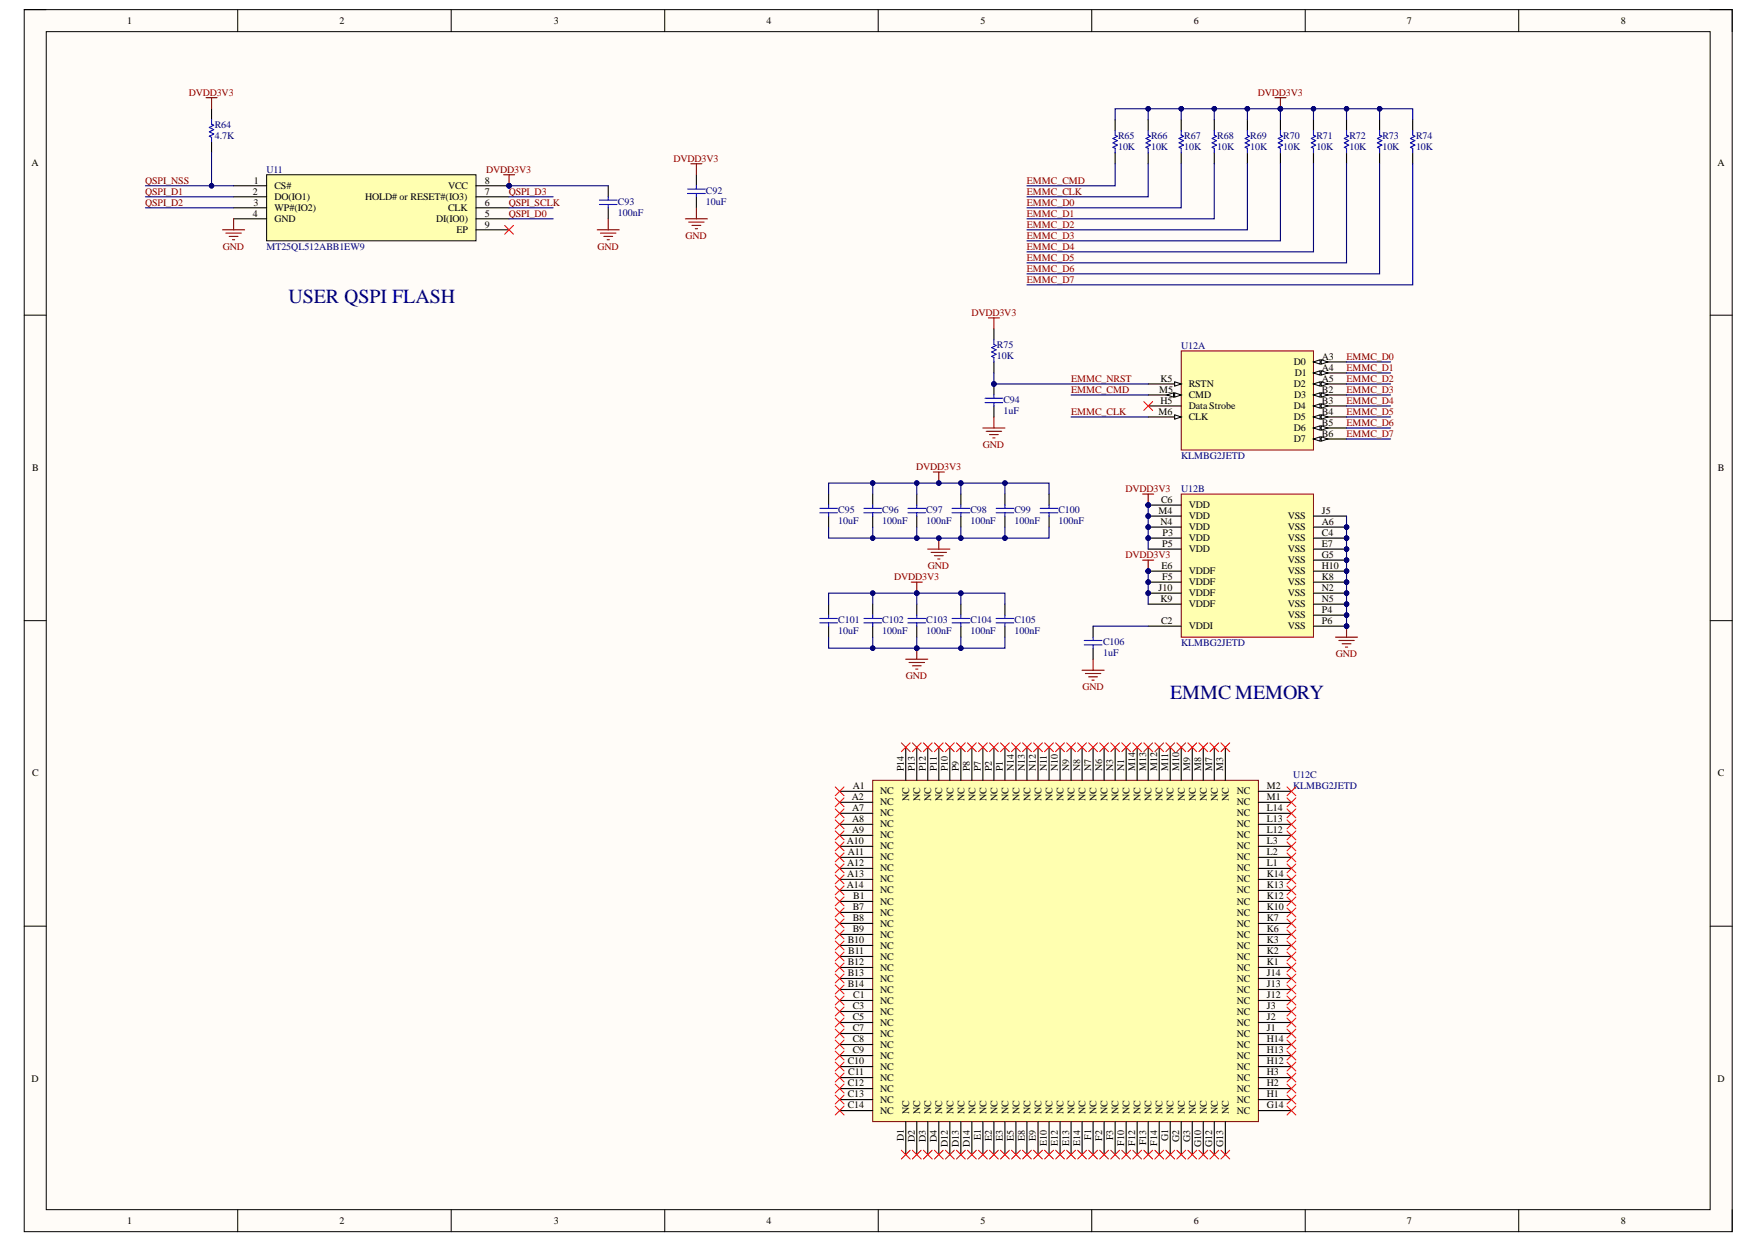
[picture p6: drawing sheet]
<svg xmlns="http://www.w3.org/2000/svg" width="297mm" height="210mm" viewBox="0 0 297 210" stroke-linecap="round" stroke-linejoin="round" font-family="sans-serif">
<defs><g id="words">
<g font-size="3.4" fill="#000080">
<text x="48.7" y="51.1">USER QSPI FLASH</text>
<text x="197.6" y="118">EMMC MEMORY</text>
</g>
<g font-size="1.7">
<text x="21.5" y="4.1">1</text>
<text x="57.3" y="4.1">2</text>
<text x="93.5" y="4.1">3</text>
<text x="129.5" y="4.1">4</text>
<text x="165.6" y="4.1">5</text>
<text x="201.6" y="4.1">6</text>
<text x="237.6" y="4.1">7</text>
<text x="273.7" y="4.1">8</text>
<text x="5.3" y="28">A</text>
<text x="290" y="28">A</text>
<text x="42.7" y="32.9">2</text>
<text x="42.8" y="34.7">3</text>
<text x="42.9" y="31">1</text>
<text x="46.3" y="31.9">CS#</text>
<text x="46.3" y="33.8">DO(IO1)</text>
<text x="46.3" y="35.7">WP#(IO2)</text>
<text x="61.6" y="33.8">HOLD# or RESET#(IO3)</text>
<text x="75.7" y="35.7">CLK</text>
<text x="75.7" y="31.9">VCC</text>
<text x="81.8" y="34.7">6</text>
<text x="81.8" y="32.9">7</text>
<text x="81.8" y="31">8</text>
<text x="42.7" y="36.6">4</text>
<text x="46.3" y="37.5">GND</text>
<text x="73.6" y="37.5">DI(IO0)</text>
<text x="77.1" y="39.4">EP</text>
<text x="81.8" y="36.6">5</text>
<text x="81.8" y="38.4">9</text>
<text x="196" y="64.5">K5</text>
<text x="200.7" y="65.4">RSTN</text>
<text x="218.5" y="61.7">D0</text>
<text x="218.5" y="65.4">D2</text>
<text x="218.7" y="63.5">D1</text>
<text x="223.2" y="60.7">A3</text>
<text x="223.2" y="62.6">A4</text>
<text x="223.2" y="64.5">A5</text>
<text x="195.7" y="70">M6</text>
<text x="195.7" y="66.3">M5</text>
<text x="196" y="68.2">H5</text>
<text x="200.7" y="67.2">CMD</text>
<text x="200.7" y="69.1">DataStrobe</text>
<text x="200.7" y="71">CLK</text>
<text x="218.5" y="69.1">D4</text>
<text x="218.5" y="71">D5</text>
<text x="218.6" y="67.2">D3</text>
<text x="223.2" y="66.3">B2</text>
<text x="223.2" y="68.2">B3</text>
<text x="223.2" y="70">B4</text>
<text x="223.2" y="71.9">B5</text>
<text x="218.5" y="72.8">D6</text>
<text x="218.5" y="74.7">D7</text>
<text x="223.2" y="73.8">B6</text>
<text x="5.4" y="79.6">B</text>
<text x="290.1" y="79.6">B</text>
<text x="195.7" y="86.8">M4</text>
<text x="196" y="88.6">N4</text>
<text x="196.1" y="84.9">C6</text>
<text x="200.7" y="85.8">VDD</text>
<text x="200.7" y="87.7">VDD</text>
<text x="200.7" y="89.6">VDD</text>
<text x="217.5" y="87.7">VSS</text>
<text x="217.5" y="89.6">VSS</text>
<text x="223.2" y="86.8">J5</text>
<text x="223.2" y="88.6">A6</text>
<text x="196.2" y="92.3">P5</text>
<text x="196.3" y="90.5">P3</text>
<text x="200.7" y="91.4">VDD</text>
<text x="200.7" y="93.3">VDD</text>
<text x="217.5" y="91.4">VSS</text>
<text x="217.5" y="93.3">VSS</text>
<text x="217.5" y="95.1">VSS</text>
<text x="223.2" y="90.5">C4</text>
<text x="223.2" y="92.3">E7</text>
<text x="223.2" y="94.2">G5</text>
<text x="195.7" y="99.8">J10</text>
<text x="196" y="101.6">K9</text>
<text x="196.2" y="96.1">E6</text>
<text x="196.2" y="97.9">F5</text>
<text x="200.7" y="97">VDDF</text>
<text x="200.7" y="98.8">VDDF</text>
<text x="200.7" y="100.7">VDDF</text>
<text x="217.5" y="97">VSS</text>
<text x="217.5" y="98.8">VSS</text>
<text x="217.5" y="100.7">VSS</text>
<text x="223.2" y="96.1">H10</text>
<text x="223.2" y="97.9">K8</text>
<text x="223.2" y="99.8">N2</text>
<text x="223.2" y="101.6">N5</text>
<text x="196.1" y="105.3">C2</text>
<text x="200.7" y="102.6">VDDF</text>
<text x="200.7" y="106.3">VDDI</text>
<text x="217.5" y="102.6">VSS</text>
<text x="217.5" y="104.4">VSS</text>
<text x="217.5" y="106.3">VSS</text>
<text x="223.2" y="103.5">P4</text>
<text x="223.2" y="105.3">P6</text>
<text x="5.4" y="131.1">C</text>
<text x="152.6" y="130.3" transform="rotate(-90 152.6 130.3)">P14</text>
<text x="154.5" y="130.3" transform="rotate(-90 154.5 130.3)">P13</text>
<text x="156.3" y="130.3" transform="rotate(-90 156.3 130.3)">P12</text>
<text x="158.2" y="130.3" transform="rotate(-90 158.2 130.3)">P11</text>
<text x="160.1" y="130.3" transform="rotate(-90 160.1 130.3)">P10</text>
<text x="161.9" y="130.3" transform="rotate(-90 161.9 130.3)">P9</text>
<text x="163.8" y="130.3" transform="rotate(-90 163.8 130.3)">P8</text>
<text x="165.6" y="130.3" transform="rotate(-90 165.6 130.3)">P7</text>
<text x="167.5" y="130.3" transform="rotate(-90 167.5 130.3)">P2</text>
<text x="169.4" y="130.3" transform="rotate(-90 169.4 130.3)">P1</text>
<text x="171.2" y="130.3" transform="rotate(-90 171.2 130.3)">N14</text>
<text x="173.1" y="130.3" transform="rotate(-90 173.1 130.3)">N13</text>
<text x="174.9" y="130.3" transform="rotate(-90 174.9 130.3)">N12</text>
<text x="176.8" y="130.3" transform="rotate(-90 176.8 130.3)">N11</text>
<text x="178.7" y="130.3" transform="rotate(-90 178.7 130.3)">N10</text>
<text x="180.5" y="130.3" transform="rotate(-90 180.5 130.3)">N9</text>
<text x="182.4" y="130.3" transform="rotate(-90 182.4 130.3)">N8</text>
<text x="184.2" y="130.3" transform="rotate(-90 184.2 130.3)">N7</text>
<text x="186.1" y="130.3" transform="rotate(-90 186.1 130.3)">N6</text>
<text x="188" y="130.3" transform="rotate(-90 188 130.3)">N3</text>
<text x="189.8" y="130.3" transform="rotate(-90 189.8 130.3)">N1</text>
<text x="191.7" y="130.3" transform="rotate(-90 191.7 130.3)">M14</text>
<text x="193.5" y="130.3" transform="rotate(-90 193.5 130.3)">M13</text>
<text x="195.4" y="130.3" transform="rotate(-90 195.4 130.3)">M12</text>
<text x="197.3" y="130.3" transform="rotate(-90 197.3 130.3)">M11</text>
<text x="199.1" y="130.3" transform="rotate(-90 199.1 130.3)">M10</text>
<text x="201" y="130.3" transform="rotate(-90 201 130.3)">M9</text>
<text x="202.8" y="130.3" transform="rotate(-90 202.8 130.3)">M8</text>
<text x="204.7" y="130.3" transform="rotate(-90 204.7 130.3)">M7</text>
<text x="206.6" y="130.3" transform="rotate(-90 206.6 130.3)">M3</text>
<text x="290.1" y="131.1">C</text>
<text x="143.8" y="135.1">A2</text>
<text x="143.9" y="136.9">A7</text>
<text x="144" y="133.2">A1</text>
<text x="148.6" y="134.2">NC</text>
<text x="148.6" y="136">NC</text>
<text x="148.6" y="137.9">NC</text>
<text x="153.5" y="135.3" transform="rotate(-90 153.5 135.3)">NC</text>
<text x="155.4" y="135.3" transform="rotate(-90 155.4 135.3)">NC</text>
<text x="157.3" y="135.3" transform="rotate(-90 157.3 135.3)">NC</text>
<text x="159.1" y="135.3" transform="rotate(-90 159.1 135.3)">NC</text>
<text x="161" y="135.3" transform="rotate(-90 161 135.3)">NC</text>
<text x="162.9" y="135.3" transform="rotate(-90 162.9 135.3)">NC</text>
<text x="164.7" y="135.3" transform="rotate(-90 164.7 135.3)">NC</text>
<text x="166.6" y="135.3" transform="rotate(-90 166.6 135.3)">NC</text>
<text x="168.4" y="135.3" transform="rotate(-90 168.4 135.3)">NC</text>
<text x="170.3" y="135.3" transform="rotate(-90 170.3 135.3)">NC</text>
<text x="172.2" y="135.3" transform="rotate(-90 172.2 135.3)">NC</text>
<text x="174" y="135.3" transform="rotate(-90 174 135.3)">NC</text>
<text x="175.9" y="135.3" transform="rotate(-90 175.9 135.3)">NC</text>
<text x="177.7" y="135.3" transform="rotate(-90 177.7 135.3)">NC</text>
<text x="179.6" y="135.3" transform="rotate(-90 179.6 135.3)">NC</text>
<text x="181.5" y="135.3" transform="rotate(-90 181.5 135.3)">NC</text>
<text x="183.3" y="135.3" transform="rotate(-90 183.3 135.3)">NC</text>
<text x="185.2" y="135.3" transform="rotate(-90 185.2 135.3)">NC</text>
<text x="187" y="135.3" transform="rotate(-90 187 135.3)">NC</text>
<text x="188.9" y="135.3" transform="rotate(-90 188.9 135.3)">NC</text>
<text x="190.8" y="135.3" transform="rotate(-90 190.8 135.3)">NC</text>
<text x="192.6" y="135.3" transform="rotate(-90 192.6 135.3)">NC</text>
<text x="194.5" y="135.3" transform="rotate(-90 194.5 135.3)">NC</text>
<text x="196.3" y="135.3" transform="rotate(-90 196.3 135.3)">NC</text>
<text x="198.2" y="135.3" transform="rotate(-90 198.2 135.3)">NC</text>
<text x="200.1" y="135.3" transform="rotate(-90 200.1 135.3)">NC</text>
<text x="201.9" y="135.3" transform="rotate(-90 201.9 135.3)">NC</text>
<text x="203.8" y="135.3" transform="rotate(-90 203.8 135.3)">NC</text>
<text x="205.6" y="135.3" transform="rotate(-90 205.6 135.3)">NC</text>
<text x="207.5" y="135.3" transform="rotate(-90 207.5 135.3)">NC</text>
<text x="208.8" y="134.2">NC</text>
<text x="208.8" y="136">NC</text>
<text x="208.8" y="137.9">NC</text>
<text x="213.9" y="133.2">M2</text>
<text x="213.9" y="135.1">M1</text>
<text x="213.9" y="136.9">L14</text>
<text x="143" y="142.5">A10</text>
<text x="143.9" y="138.8">A8</text>
<text x="143.9" y="140.7">A9</text>
<text x="148.6" y="139.7">NC</text>
<text x="148.6" y="141.6">NC</text>
<text x="148.6" y="143.4">NC</text>
<text x="208.8" y="139.7">NC</text>
<text x="208.8" y="141.6">NC</text>
<text x="208.8" y="143.4">NC</text>
<text x="213.9" y="138.8">L13</text>
<text x="213.9" y="140.7">L12</text>
<text x="213.9" y="142.5">L3</text>
<text x="143" y="150">A14</text>
<text x="143.1" y="146.2">A12</text>
<text x="143.1" y="148.1">A13</text>
<text x="143.1" y="144.4">A11</text>
<text x="148.6" y="145.3">NC</text>
<text x="148.6" y="147.2">NC</text>
<text x="148.6" y="149">NC</text>
<text x="208.8" y="145.3">NC</text>
<text x="208.8" y="147.2">NC</text>
<text x="208.8" y="149">NC</text>
<text x="213.9" y="144.4">L2</text>
<text x="213.9" y="146.2">L1</text>
<text x="213.9" y="148.1">K14</text>
<text x="213.9" y="150">K13</text>
<text x="144" y="153.7">B7</text>
<text x="144" y="155.5">B8</text>
<text x="144.1" y="151.8">B1</text>
<text x="148.6" y="150.9">NC</text>
<text x="148.6" y="152.7">NC</text>
<text x="148.6" y="154.6">NC</text>
<text x="208.8" y="150.9">NC</text>
<text x="208.8" y="152.7">NC</text>
<text x="208.8" y="154.6">NC</text>
<text x="213.9" y="151.8">K12</text>
<text x="213.9" y="153.7">K10</text>
<text x="213.9" y="155.5">K7</text>
<text x="143.1" y="159.2">B10</text>
<text x="143.2" y="161.1">B11</text>
<text x="144" y="157.4">B9</text>
<text x="148.6" y="156.5">NC</text>
<text x="148.6" y="158.3">NC</text>
<text x="148.6" y="160.2">NC</text>
<text x="208.8" y="156.5">NC</text>
<text x="208.8" y="158.3">NC</text>
<text x="208.8" y="160.2">NC</text>
<text x="213.9" y="157.4">K6</text>
<text x="213.9" y="159.2">K3</text>
<text x="213.9" y="161.1">K2</text>
<text x="143.1" y="163">B12</text>
<text x="143.1" y="164.8">B13</text>
<text x="143.1" y="166.7">B14</text>
<text x="148.6" y="162">NC</text>
<text x="148.6" y="163.9">NC</text>
<text x="148.6" y="165.8">NC</text>
<text x="148.6" y="167.6">NC</text>
<text x="208.8" y="162">NC</text>
<text x="208.8" y="163.9">NC</text>
<text x="208.8" y="165.8">NC</text>
<text x="208.8" y="167.6">NC</text>
<text x="213.9" y="163">K1</text>
<text x="213.9" y="164.8">J14</text>
<text x="213.9" y="166.7">J13</text>
<text x="144" y="170.4">C3</text>
<text x="144" y="172.3">C5</text>
<text x="144.1" y="168.5">C1</text>
<text x="148.6" y="169.5">NC</text>
<text x="148.6" y="171.3">NC</text>
<text x="148.6" y="173.2">NC</text>
<text x="208.8" y="169.5">NC</text>
<text x="208.8" y="171.3">NC</text>
<text x="208.8" y="173.2">NC</text>
<text x="213.9" y="168.5">J12</text>
<text x="213.9" y="170.4">J3</text>
<text x="213.9" y="172.3">J2</text>
<text x="143.1" y="179.7">C10</text>
<text x="144" y="174.1">C7</text>
<text x="144" y="176">C8</text>
<text x="144" y="177.8">C9</text>
<text x="148.6" y="175">NC</text>
<text x="148.6" y="176.9">NC</text>
<text x="148.6" y="178.8">NC</text>
<text x="208.8" y="175">NC</text>
<text x="208.8" y="176.9">NC</text>
<text x="208.8" y="178.8">NC</text>
<text x="213.9" y="174.1">J1</text>
<text x="213.9" y="176">H14</text>
<text x="213.9" y="177.8">H13</text>
<text x="213.9" y="179.7">H12</text>
<text x="5.3" y="182.7">D</text>
<text x="143.1" y="183.4">C12</text>
<text x="143.1" y="185.3">C13</text>
<text x="143.2" y="181.5">C11</text>
<text x="148.6" y="180.6">NC</text>
<text x="148.6" y="182.5">NC</text>
<text x="148.6" y="184.3">NC</text>
<text x="208.8" y="180.6">NC</text>
<text x="208.8" y="182.5">NC</text>
<text x="208.8" y="184.3">NC</text>
<text x="213.9" y="181.5">H3</text>
<text x="213.9" y="183.4">H2</text>
<text x="213.9" y="185.3">H1</text>
<text x="290" y="182.7">D</text>
<text x="143.1" y="187.1">C14</text>
<text x="148.6" y="186.2">NC</text>
<text x="148.6" y="188.1">NC</text>
<text x="153.5" y="188.1" transform="rotate(-90 153.5 188.1)">NC</text>
<text x="155.4" y="188.1" transform="rotate(-90 155.4 188.1)">NC</text>
<text x="157.3" y="188.1" transform="rotate(-90 157.3 188.1)">NC</text>
<text x="159.1" y="188.1" transform="rotate(-90 159.1 188.1)">NC</text>
<text x="161" y="188.1" transform="rotate(-90 161 188.1)">NC</text>
<text x="162.9" y="188.1" transform="rotate(-90 162.9 188.1)">NC</text>
<text x="164.7" y="188.1" transform="rotate(-90 164.7 188.1)">NC</text>
<text x="166.6" y="188.1" transform="rotate(-90 166.6 188.1)">NC</text>
<text x="168.4" y="188.1" transform="rotate(-90 168.4 188.1)">NC</text>
<text x="170.3" y="188.1" transform="rotate(-90 170.3 188.1)">NC</text>
<text x="172.2" y="188.1" transform="rotate(-90 172.2 188.1)">NC</text>
<text x="174" y="188.1" transform="rotate(-90 174 188.1)">NC</text>
<text x="175.9" y="188.1" transform="rotate(-90 175.9 188.1)">NC</text>
<text x="177.7" y="188.1" transform="rotate(-90 177.7 188.1)">NC</text>
<text x="179.6" y="188.1" transform="rotate(-90 179.6 188.1)">NC</text>
<text x="181.5" y="188.1" transform="rotate(-90 181.5 188.1)">NC</text>
<text x="183.3" y="188.1" transform="rotate(-90 183.3 188.1)">NC</text>
<text x="185.2" y="188.1" transform="rotate(-90 185.2 188.1)">NC</text>
<text x="187" y="188.1" transform="rotate(-90 187 188.1)">NC</text>
<text x="188.9" y="188.1" transform="rotate(-90 188.9 188.1)">NC</text>
<text x="190.8" y="188.1" transform="rotate(-90 190.8 188.1)">NC</text>
<text x="192.6" y="188.1" transform="rotate(-90 192.6 188.1)">NC</text>
<text x="194.5" y="188.1" transform="rotate(-90 194.5 188.1)">NC</text>
<text x="196.3" y="188.1" transform="rotate(-90 196.3 188.1)">NC</text>
<text x="198.2" y="188.1" transform="rotate(-90 198.2 188.1)">NC</text>
<text x="200.1" y="188.1" transform="rotate(-90 200.1 188.1)">NC</text>
<text x="201.9" y="188.1" transform="rotate(-90 201.9 188.1)">NC</text>
<text x="203.8" y="188.1" transform="rotate(-90 203.8 188.1)">NC</text>
<text x="205.6" y="188.1" transform="rotate(-90 205.6 188.1)">NC</text>
<text x="207.5" y="188.1" transform="rotate(-90 207.5 188.1)">NC</text>
<text x="208.8" y="186.2">NC</text>
<text x="208.8" y="188.1">NC</text>
<text x="213.9" y="187.1">G14</text>
<text x="152.6" y="192.7" transform="rotate(-90 152.6 192.7)">D1</text>
<text x="154.5" y="192.9" transform="rotate(-90 154.5 192.9)">D2</text>
<text x="156.3" y="192.8" transform="rotate(-90 156.3 192.8)">D3</text>
<text x="158.2" y="192.9" transform="rotate(-90 158.2 192.9)">D4</text>
<text x="160.1" y="193.7" transform="rotate(-90 160.1 193.7)">D12</text>
<text x="161.9" y="193.6" transform="rotate(-90 161.9 193.6)">D13</text>
<text x="163.8" y="193.7" transform="rotate(-90 163.8 193.7)">D14</text>
<text x="165.6" y="192.5" transform="rotate(-90 165.6 192.5)">E1</text>
<text x="167.5" y="192.7" transform="rotate(-90 167.5 192.7)">E2</text>
<text x="169.4" y="192.6" transform="rotate(-90 169.4 192.6)">E3</text>
<text x="171.2" y="192.6" transform="rotate(-90 171.2 192.6)">E5</text>
<text x="173.1" y="192.6" transform="rotate(-90 173.1 192.6)">E8</text>
<text x="174.9" y="192.7" transform="rotate(-90 174.9 192.7)">E9</text>
<text x="176.8" y="193.5" transform="rotate(-90 176.8 193.5)">E10</text>
<text x="178.7" y="193.5" transform="rotate(-90 178.7 193.5)">E12</text>
<text x="180.5" y="193.5" transform="rotate(-90 180.5 193.5)">E13</text>
<text x="182.4" y="193.5" transform="rotate(-90 182.4 193.5)">E14</text>
<text x="184.2" y="192.4" transform="rotate(-90 184.2 192.4)">F1</text>
<text x="186.1" y="192.6" transform="rotate(-90 186.1 192.6)">F2</text>
<text x="188" y="192.5" transform="rotate(-90 188 192.5)">F3</text>
<text x="189.8" y="193.5" transform="rotate(-90 189.8 193.5)">F10</text>
<text x="191.7" y="193.5" transform="rotate(-90 191.7 193.5)">F12</text>
<text x="193.5" y="193.4" transform="rotate(-90 193.5 193.4)">F13</text>
<text x="195.4" y="193.5" transform="rotate(-90 195.4 193.5)">F14</text>
<text x="197.3" y="192.7" transform="rotate(-90 197.3 192.7)">G1</text>
<text x="199.1" y="192.9" transform="rotate(-90 199.1 192.9)">G2</text>
<text x="201" y="192.8" transform="rotate(-90 201 192.8)">G3</text>
<text x="202.8" y="193.7" transform="rotate(-90 202.8 193.7)">G10</text>
<text x="204.7" y="193.7" transform="rotate(-90 204.7 193.7)">G12</text>
<text x="206.6" y="193.6" transform="rotate(-90 206.6 193.6)">G13</text>
<text x="21.5" y="206.6">1</text>
<text x="57.3" y="206.6">2</text>
<text x="93.5" y="206.6">3</text>
<text x="129.5" y="206.6">4</text>
<text x="165.6" y="206.6">5</text>
<text x="201.6" y="206.6">6</text>
<text x="237.6" y="206.6">7</text>
<text x="273.7" y="206.6">8</text>
</g>
<g font-size="1.7" fill="#800000">
<text x="31.9" y="16.1">DVDD3V3</text>
<text x="212.4" y="16.1">DVDD3V3</text>
<text x="82.1" y="29.1">DVDD3V3</text>
<text x="113.7" y="27.3">DVDD3V3</text>
<text x="24.5" y="31">QSPI_NSS</text>
<text x="24.5" y="32.9">QSPI_D1</text>
<text x="24.5" y="34.7">QSPI_D2</text>
<text x="85.9" y="32.9">QSPI_D3</text>
<text x="85.9" y="34.7">QSPI_SCLK</text>
<text x="173.4" y="31">EMMC_CMD</text>
<text x="173.4" y="32.9">EMMC_CLK</text>
<text x="173.4" y="34.7">EMMC_D0</text>
<text x="85.9" y="36.6">QSPI_D0</text>
<text x="115.8" y="40.3">GND</text>
<text x="173.4" y="36.6">EMMC_D1</text>
<text x="173.4" y="38.4">EMMC_D2</text>
<text x="173.4" y="40.3">EMMC_D3</text>
<text x="37.6" y="42.2">GND</text>
<text x="100.9" y="42.2">GND</text>
<text x="173.4" y="42.2">EMMC_D4</text>
<text x="173.4" y="44">EMMC_D5</text>
<text x="173.4" y="45.9">EMMC_D6</text>
<text x="173.4" y="47.7">EMMC_D7</text>
<text x="164" y="53.3">DVDD3V3</text>
<text x="180.9" y="64.5">EMMC_NRST</text>
<text x="227.4" y="60.7">EMMC_D0</text>
<text x="227.4" y="62.6">EMMC_D1</text>
<text x="227.4" y="64.5">EMMC_D2</text>
<text x="180.9" y="66.3">EMMC_CMD</text>
<text x="180.9" y="70">EMMC_CLK</text>
<text x="227.4" y="66.3">EMMC_D3</text>
<text x="227.4" y="68.2">EMMC_D4</text>
<text x="227.4" y="70">EMMC_D5</text>
<text x="227.4" y="71.9">EMMC_D6</text>
<text x="166" y="75.6">GND</text>
<text x="227.4" y="73.8">EMMC_D7</text>
<text x="154.7" y="79.3">DVDD3V3</text>
<text x="190.1" y="83">DVDD3V3</text>
<text x="190.1" y="94.2">DVDD3V3</text>
<text x="151" y="97.9">DVDD3V3</text>
<text x="156.7" y="96.1">GND</text>
<text x="225.6" y="110.9">GND</text>
<text x="153" y="114.6">GND</text>
<text x="182.8" y="116.5">GND</text>
</g>
<g font-size="1.7" fill="#000080">
<text x="36.3" y="21.5">R64</text>
<text x="36.3" y="23.4">4.7K</text>
<text x="188.8" y="23.4">R65</text>
<text x="194.4" y="23.4">R66</text>
<text x="200" y="23.4">R67</text>
<text x="205.5" y="23.4">R68</text>
<text x="211.1" y="23.4">R69</text>
<text x="216.7" y="23.4">R70</text>
<text x="222.3" y="23.4">R71</text>
<text x="227.9" y="23.4">R72</text>
<text x="233.5" y="23.4">R73</text>
<text x="239.1" y="23.4">R74</text>
<text x="45" y="29.1">U11</text>
<text x="188.8" y="25.3">10K</text>
<text x="194.4" y="25.3">10K</text>
<text x="200" y="25.3">10K</text>
<text x="205.5" y="25.3">10K</text>
<text x="211.1" y="25.3">10K</text>
<text x="216.7" y="25.3">10K</text>
<text x="222.3" y="25.3">10K</text>
<text x="227.9" y="25.3">10K</text>
<text x="233.5" y="25.3">10K</text>
<text x="239.1" y="25.3">10K</text>
<text x="104.3" y="34.6">C93</text>
<text x="119.2" y="32.7">C92</text>
<text x="119.2" y="34.6">10uF</text>
<text x="104.3" y="36.4">100nF</text>
<text x="45" y="42.2">MT25QL512ABB1EW9</text>
<text x="168.3" y="58.7">R75</text>
<text x="199.5" y="58.9">U12A</text>
<text x="168.3" y="60.6">10K</text>
<text x="169.4" y="68">C94</text>
<text x="169.4" y="69.9">1uF</text>
<text x="199.5" y="77.5">KLMBG2JETD</text>
<text x="199.5" y="83">U12B</text>
<text x="141.5" y="86.6">C95</text>
<text x="141.5" y="88.5">10uF</text>
<text x="149" y="86.6">C96</text>
<text x="149" y="88.5">100nF</text>
<text x="156.4" y="86.6">C97</text>
<text x="156.4" y="88.5">100nF</text>
<text x="163.9" y="86.6">C98</text>
<text x="163.9" y="88.5">100nF</text>
<text x="171.3" y="86.6">C99</text>
<text x="171.3" y="88.5">100nF</text>
<text x="178.7" y="86.6">C100</text>
<text x="178.7" y="88.5">100nF</text>
<text x="141.5" y="105.2">C101</text>
<text x="141.5" y="107">10uF</text>
<text x="149" y="105.2">C102</text>
<text x="149" y="107">100nF</text>
<text x="156.4" y="105.2">C103</text>
<text x="156.4" y="107">100nF</text>
<text x="163.9" y="105.2">C104</text>
<text x="163.9" y="107">100nF</text>
<text x="171.3" y="105.2">C105</text>
<text x="171.3" y="107">100nF</text>
<text x="186.3" y="108.9">C106</text>
<text x="186.3" y="110.8">1uF</text>
<text x="199.5" y="109.1">KLMBG2JETD</text>
<text x="218.4" y="131.4">U12C</text>
<text x="218.4" y="133.2">KLMBG2JETD</text>
</g>
</g></defs>
<path d="M4.1 1.6h288.4v206.4h-288.4z" fill-rule="evenodd" fill="#fffcf8"/>
<path d="M4.1 1.6h288.4v206.4h-288.4z" fill="none" stroke="#000" stroke-width=".17"/>
<path d="M7.8 5.3h281v199h-281z" fill-rule="evenodd" fill="#fffcf8"/>
<g fill="none" stroke="#000" stroke-width=".17">
<path d="M4.1 1.6h3.7M7.8 5.3h281v199h-281zM40.1 1.6v3.7M76.2 1.6v3.7M112.3 1.6v3.7M148.3 1.6v3.7M184.4 1.6v3.7M220.4 1.6v3.7M256.5 1.6v3.7M288.8 1.6h3.7v3.7M4.1 53.2h3.7M288.8 53.2h3.7"/>
<path d="M4.1 104.8h3.7M288.8 104.8h3.7M4.1 156.4h3.7M288.8 156.4h3.7M40.1 204.3v3.7M76.2 204.3v3.7M112.3 204.3v3.7M148.3 204.3v3.7M184.4 204.3v3.7M220.4 204.3v3.7M256.5 204.3v3.7M292.5 204.3v3.7"/>
</g>
<circle cx="86" cy="31.4" r=".37" fill="#000080"/>
<circle cx="86" cy="31.4" r=".37" fill="none" stroke="#000080" stroke-width=".17"/>
<path d="M45 29.5h35.4v11.2h-35.4z" fill-rule="evenodd" fill="#ffffb0"/>
<path d="M45 29.5h35.4v11.2h-35.4z" fill="none" stroke="#000" stroke-width=".17"/>
<path d="M39.4 31.4h5.6M39.4 33.2h5.6M39.4 35.1h5.6M39.4 37h5.6M80.4 31.4h5.6M80.4 33.2h5.6M80.4 35.1h5.6M80.4 37h5.6" fill="none" stroke="#000" stroke-width=".19"/>
<circle cx="86" cy="31.4" r=".37" fill="#000080"/>
<circle cx="86" cy="31.4" r=".37" fill="none" stroke="#000080" stroke-width=".17"/>
<path d="M80.4 38.8h5.6" fill="none" stroke="#000" stroke-width=".19"/>
<path d="M85.2 38.1l1.5 1.5M86.7 38.1l-1.5 1.5" fill="none" stroke="#f00" stroke-width=".17"/>
<path d="M85 29.5h1.9M86 29.5v1.9" fill="none" stroke="#800000" stroke-width=".19"/>
<circle cx="86" cy="31.4" r=".37" fill="#000080"/>
<circle cx="86" cy="31.4" r=".37" fill="none" stroke="#000080" stroke-width=".17"/>
<g fill="none" stroke="#800000" stroke-width=".19">
<path d="M34.8 16.5h1.9M35.7 16.5v1.9M37.6 38.8h3.7M38.1 39.4h2.6M38.7 39.9h1.5M39.4 37v1.8M100.9 38.8h3.7M101.4 39.4h2.6M102 39.9h1.5M102.7 37v1.8M115.7 37h3.8M116.3 37.5h2.6"/>
<path d="M116.7 27.7h1.8M116.9 38.1h1.4M117.4 38.6h.4M117.6 27.7v1.8M117.6 35.1v1.9M39.3 40.5h.3M102.5 40.5h.4"/>
</g>
<path d="M35.7 18.4v1.8M35.7 23.9v1.9M102.7 31.4v1.8M102.7 35.1v1.9M117.6 29.5v1.9M117.6 33.2v1.9" fill="none" stroke="#000" stroke-width=".19"/>
<path d="M35.7 20.2v.8l.4 .1-.8 .4 .8 .4-.8 .4 .8 .3-.8 .4 .4 .2v.7M101.2 33.8h3M101.2 34.5h3M102.7 33.2v.6M102.7 34.5v.6M116.1 31.9h3M116.1 32.7h3M117.6 31.4v.5M117.6 32.7v.5" fill="none" stroke="#00f" stroke-width=".19"/>
<path d="M24.6 31.4h14.8M24.6 35.1h14.8M24.6 33.2h14.8" fill="none" stroke="#000080" stroke-width=".19"/>
<circle cx="35.7" cy="31.4" r=".37" fill="#000080"/>
<circle cx="35.7" cy="31.4" r=".37" fill="none" stroke="#000080" stroke-width=".17"/>
<path d="M86 37h7.4M86 35.1h7.4M86 33.2h7.4M86 31.4h16.7" fill="none" stroke="#000080" stroke-width=".19"/>
<circle cx="86" cy="31.4" r=".37" fill="#000080"/>
<circle cx="86" cy="31.4" r=".37" fill="none" stroke="#000080" stroke-width=".17"/>
<path d="M35.7 25.8v5.6" fill="none" stroke="#000080" stroke-width=".19"/>
<circle cx="35.7" cy="31.4" r=".37" fill="#000080"/>
<circle cx="35.7" cy="31.4" r=".37" fill="none" stroke="#000080" stroke-width=".17"/>
<path d="M199.5 59.3h22.3v16.7h-22.3z" fill-rule="evenodd" fill="#ffffb0"/>
<path d="M199.5 59.3h22.3v16.7h-22.3z" fill="none" stroke="#800000" stroke-width=".17"/>
<path d="M221.8 61.1h5.6" fill="none" stroke="#000" stroke-width=".19"/>
<path d="M221.8 61.1l1.1-.3v.7z" fill="#f8fcff"/>
<path d="M221.8 61.1l1.1-.3v.7z" fill="none" stroke="#000" stroke-width=".17"/>
<path d="M223.1 60.8l1.1 .3-1.1 .4z" fill="#f8fcff"/>
<path d="M223.1 60.8l1.1 .3-1.1 .4z" fill="none" stroke="#000" stroke-width=".17"/>
<path d="M221.8 63h5.6" fill="none" stroke="#000" stroke-width=".19"/>
<path d="M221.8 63l1.1-.4v.8z" fill="#f8fcff"/>
<path d="M221.8 63l1.1-.4v.8z" fill="none" stroke="#000" stroke-width=".17"/>
<path d="M223.1 62.6l1.1 .4-1.1 .4z" fill="#f8fcff"/>
<path d="M223.1 62.6l1.1 .4-1.1 .4z" fill="none" stroke="#000" stroke-width=".17"/>
<path d="M221.8 64.8h5.6" fill="none" stroke="#000" stroke-width=".19"/>
<path d="M221.8 64.8l1.1-.3v.7z" fill="#f8fcff"/>
<path d="M221.8 64.8l1.1-.3v.7z" fill="none" stroke="#000" stroke-width=".17"/>
<path d="M223.1 64.5l1.1 .3-1.1 .4z" fill="#f8fcff"/>
<path d="M223.1 64.5l1.1 .3-1.1 .4z" fill="none" stroke="#000" stroke-width=".17"/>
<path d="M221.8 66.7h5.6" fill="none" stroke="#000" stroke-width=".19"/>
<path d="M221.8 66.7l1.1-.4v.8z" fill="#f8fcff"/>
<path d="M221.8 66.7l1.1-.4v.8z" fill="none" stroke="#000" stroke-width=".17"/>
<path d="M223.1 66.3l1.1 .4-1.1 .4z" fill="#f8fcff"/>
<path d="M223.1 66.3l1.1 .4-1.1 .4z" fill="none" stroke="#000" stroke-width=".17"/>
<path d="M221.8 68.6h5.6" fill="none" stroke="#000" stroke-width=".19"/>
<path d="M221.8 68.6l1.1-.4v.7z" fill="#f8fcff"/>
<path d="M221.8 68.6l1.1-.4v.7z" fill="none" stroke="#000" stroke-width=".17"/>
<path d="M223.1 68.2l1.1 .4-1.1 .3z" fill="#f8fcff"/>
<path d="M223.1 68.2l1.1 .4-1.1 .3z" fill="none" stroke="#000" stroke-width=".17"/>
<path d="M221.8 70.4h5.6" fill="none" stroke="#000" stroke-width=".19"/>
<path d="M221.8 70.4l1.1-.4v.8z" fill="#f8fcff"/>
<path d="M221.8 70.4l1.1-.4v.8z" fill="none" stroke="#000" stroke-width=".17"/>
<path d="M223.1 70l1.1 .4-1.1 .4z" fill="#f8fcff"/>
<path d="M223.1 70l1.1 .4-1.1 .4z" fill="none" stroke="#000" stroke-width=".17"/>
<path d="M221.8 72.3h5.6" fill="none" stroke="#000" stroke-width=".19"/>
<path d="M221.8 72.3l1.1-.4v.7z" fill="#f8fcff"/>
<path d="M221.8 72.3l1.1-.4v.7z" fill="none" stroke="#000" stroke-width=".17"/>
<path d="M223.1 71.9l1.1 .4-1.1 .3z" fill="#f8fcff"/>
<path d="M223.1 71.9l1.1 .4-1.1 .3z" fill="none" stroke="#000" stroke-width=".17"/>
<path d="M221.8 74.1h5.6" fill="none" stroke="#000" stroke-width=".19"/>
<path d="M221.8 74.1l1.1-.3v.7z" fill="#f8fcff"/>
<path d="M221.8 74.1l1.1-.3v.7z" fill="none" stroke="#000" stroke-width=".17"/>
<path d="M223.1 73.8l1.1 .3-1.1 .4z" fill="#f8fcff"/>
<path d="M223.1 73.8l1.1 .3-1.1 .4z" fill="none" stroke="#000" stroke-width=".17"/>
<path d="M193.9 64.8h5.6" fill="none" stroke="#000" stroke-width=".19"/>
<path d="M198.4 64.5l1.1 .3-1.1 .4z" fill="#f8fcff"/>
<path d="M198.4 64.5l1.1 .3-1.1 .4z" fill="none" stroke="#000" stroke-width=".17"/>
<path d="M193.9 66.7h5.6" fill="none" stroke="#000" stroke-width=".19"/>
<path d="M198.4 66.3l1.1 .4-1.1 .4z" fill="#f8fcff"/>
<path d="M198.4 66.3l1.1 .4-1.1 .4z" fill="none" stroke="#000" stroke-width=".17"/>
<path d="M197.1 66.7l1.1-.4v.8z" fill="#f8fcff"/>
<path d="M197.1 66.7l1.1-.4v.8z" fill="none" stroke="#000" stroke-width=".17"/>
<path d="M193.9 68.6h5.6M193.9 70.4h5.6" fill="none" stroke="#000" stroke-width=".19"/>
<path d="M198.4 70l1.1 .4-1.1 .4z" fill="#f8fcff"/>
<path d="M198.4 70l1.1 .4-1.1 .4z" fill="none" stroke="#000" stroke-width=".17"/>
<circle cx="193.9" cy="85.3" r=".37" fill="#000080"/>
<circle cx="193.9" cy="85.3" r=".37" fill="none" stroke="#000080" stroke-width=".17"/>
<circle cx="193.9" cy="87.1" r=".37" fill="#000080"/>
<circle cx="193.9" cy="87.1" r=".37" fill="none" stroke="#000080" stroke-width=".17"/>
<circle cx="193.9" cy="89" r=".37" fill="#000080"/>
<circle cx="193.9" cy="89" r=".37" fill="none" stroke="#000080" stroke-width=".17"/>
<circle cx="193.9" cy="90.9" r=".37" fill="#000080"/>
<circle cx="193.9" cy="90.9" r=".37" fill="none" stroke="#000080" stroke-width=".17"/>
<circle cx="193.9" cy="96.4" r=".37" fill="#000080"/>
<circle cx="193.9" cy="96.4" r=".37" fill="none" stroke="#000080" stroke-width=".17"/>
<circle cx="193.9" cy="98.3" r=".37" fill="#000080"/>
<circle cx="193.9" cy="98.3" r=".37" fill="none" stroke="#000080" stroke-width=".17"/>
<circle cx="193.9" cy="100.2" r=".37" fill="#000080"/>
<circle cx="193.9" cy="100.2" r=".37" fill="none" stroke="#000080" stroke-width=".17"/>
<circle cx="227.4" cy="89" r=".37" fill="#000080"/>
<circle cx="227.4" cy="89" r=".37" fill="none" stroke="#000080" stroke-width=".17"/>
<circle cx="227.4" cy="90.9" r=".37" fill="#000080"/>
<circle cx="227.4" cy="90.9" r=".37" fill="none" stroke="#000080" stroke-width=".17"/>
<circle cx="227.4" cy="92.7" r=".37" fill="#000080"/>
<circle cx="227.4" cy="92.7" r=".37" fill="none" stroke="#000080" stroke-width=".17"/>
<circle cx="227.4" cy="94.6" r=".37" fill="#000080"/>
<circle cx="227.4" cy="94.6" r=".37" fill="none" stroke="#000080" stroke-width=".17"/>
<circle cx="227.4" cy="96.4" r=".37" fill="#000080"/>
<circle cx="227.4" cy="96.4" r=".37" fill="none" stroke="#000080" stroke-width=".17"/>
<circle cx="227.4" cy="98.3" r=".37" fill="#000080"/>
<circle cx="227.4" cy="98.3" r=".37" fill="none" stroke="#000080" stroke-width=".17"/>
<circle cx="227.4" cy="100.2" r=".37" fill="#000080"/>
<circle cx="227.4" cy="100.2" r=".37" fill="none" stroke="#000080" stroke-width=".17"/>
<circle cx="227.4" cy="102" r=".37" fill="#000080"/>
<circle cx="227.4" cy="102" r=".37" fill="none" stroke="#000080" stroke-width=".17"/>
<circle cx="227.4" cy="103.9" r=".37" fill="#000080"/>
<circle cx="227.4" cy="103.9" r=".37" fill="none" stroke="#000080" stroke-width=".17"/>
<circle cx="227.4" cy="105.7" r=".37" fill="#000080"/>
<circle cx="227.4" cy="105.7" r=".37" fill="none" stroke="#000080" stroke-width=".17"/>
<path d="M199.5 83.4h22.3v24.2h-22.3z" fill-rule="evenodd" fill="#ffffb0"/>
<path d="M199.5 83.4h22.3v24.2h-22.3z" fill="none" stroke="#800000" stroke-width=".17"/>
<path d="M193.9 85.3h5.6" fill="none" stroke="#000" stroke-width=".19"/>
<circle cx="193.9" cy="85.3" r=".37" fill="#000080"/>
<circle cx="193.9" cy="85.3" r=".37" fill="none" stroke="#000080" stroke-width=".17"/>
<path d="M193.9 87.2h5.6" fill="none" stroke="#000" stroke-width=".19"/>
<circle cx="193.9" cy="87.1" r=".37" fill="#000080"/>
<circle cx="193.9" cy="87.1" r=".37" fill="none" stroke="#000080" stroke-width=".17"/>
<path d="M193.9 89h5.6" fill="none" stroke="#000" stroke-width=".19"/>
<circle cx="193.9" cy="89" r=".37" fill="#000080"/>
<circle cx="193.9" cy="89" r=".37" fill="none" stroke="#000080" stroke-width=".17"/>
<path d="M193.9 90.9h5.6" fill="none" stroke="#000" stroke-width=".19"/>
<circle cx="193.9" cy="90.9" r=".37" fill="#000080"/>
<circle cx="193.9" cy="90.9" r=".37" fill="none" stroke="#000080" stroke-width=".17"/>
<path d="M193.9 92.7h5.6M193.9 96.4h5.6" fill="none" stroke="#000" stroke-width=".19"/>
<circle cx="193.9" cy="96.4" r=".37" fill="#000080"/>
<circle cx="193.9" cy="96.4" r=".37" fill="none" stroke="#000080" stroke-width=".17"/>
<path d="M193.9 98.3h5.6" fill="none" stroke="#000" stroke-width=".19"/>
<circle cx="193.9" cy="98.3" r=".37" fill="#000080"/>
<circle cx="193.9" cy="98.3" r=".37" fill="none" stroke="#000080" stroke-width=".17"/>
<path d="M193.9 100.2h5.6" fill="none" stroke="#000" stroke-width=".19"/>
<circle cx="193.9" cy="100.2" r=".37" fill="#000080"/>
<circle cx="193.9" cy="100.2" r=".37" fill="none" stroke="#000080" stroke-width=".17"/>
<path d="M221.8 87.2h5.6M221.8 89h5.6M193.9 102h5.6M193.9 105.7h5.6" fill="none" stroke="#000" stroke-width=".19"/>
<circle cx="227.4" cy="89" r=".37" fill="#000080"/>
<circle cx="227.4" cy="89" r=".37" fill="none" stroke="#000080" stroke-width=".17"/>
<path d="M221.8 90.9h5.6" fill="none" stroke="#000" stroke-width=".19"/>
<circle cx="227.4" cy="90.9" r=".37" fill="#000080"/>
<circle cx="227.4" cy="90.9" r=".37" fill="none" stroke="#000080" stroke-width=".17"/>
<path d="M221.8 92.7h5.6" fill="none" stroke="#000" stroke-width=".19"/>
<circle cx="227.4" cy="92.7" r=".37" fill="#000080"/>
<circle cx="227.4" cy="92.7" r=".37" fill="none" stroke="#000080" stroke-width=".17"/>
<path d="M221.8 94.6h5.6" fill="none" stroke="#000" stroke-width=".19"/>
<circle cx="227.4" cy="94.6" r=".37" fill="#000080"/>
<circle cx="227.4" cy="94.6" r=".37" fill="none" stroke="#000080" stroke-width=".17"/>
<path d="M221.8 96.4h5.6" fill="none" stroke="#000" stroke-width=".19"/>
<circle cx="227.4" cy="96.4" r=".37" fill="#000080"/>
<circle cx="227.4" cy="96.4" r=".37" fill="none" stroke="#000080" stroke-width=".17"/>
<path d="M221.8 98.3h5.6" fill="none" stroke="#000" stroke-width=".19"/>
<circle cx="227.4" cy="98.3" r=".37" fill="#000080"/>
<circle cx="227.4" cy="98.3" r=".37" fill="none" stroke="#000080" stroke-width=".17"/>
<path d="M221.8 100.2h5.6" fill="none" stroke="#000" stroke-width=".19"/>
<circle cx="227.4" cy="100.2" r=".37" fill="#000080"/>
<circle cx="227.4" cy="100.2" r=".37" fill="none" stroke="#000080" stroke-width=".17"/>
<path d="M221.8 102h5.6" fill="none" stroke="#000" stroke-width=".19"/>
<circle cx="227.4" cy="102" r=".37" fill="#000080"/>
<circle cx="227.4" cy="102" r=".37" fill="none" stroke="#000080" stroke-width=".17"/>
<path d="M221.8 103.9h5.6" fill="none" stroke="#000" stroke-width=".19"/>
<circle cx="227.4" cy="103.9" r=".37" fill="#000080"/>
<circle cx="227.4" cy="103.9" r=".37" fill="none" stroke="#000080" stroke-width=".17"/>
<path d="M221.8 105.7h5.6" fill="none" stroke="#000" stroke-width=".19"/>
<circle cx="227.4" cy="105.7" r=".37" fill="#000080"/>
<circle cx="227.4" cy="105.7" r=".37" fill="none" stroke="#000080" stroke-width=".17"/>
<path d="M147.4 131.8h65.1v57.6h-65.1z" fill-rule="evenodd" fill="#ffffb0"/>
<path d="M147.4 131.8h65.1v57.6h-65.1z" fill="none" stroke="#800000" stroke-width=".17"/>
<g fill="none" stroke="#000" stroke-width=".19">
<path d="M141.8 133.6h5.6M141.8 135.5h5.6M141.8 137.3h5.6M141.8 139.2h5.6M153 126.2v5.6M154.8 126.2v5.6M156.7 126.2v5.6M158.5 126.2v5.6M160.4 126.2v5.6M162.3 126.2v5.6M164.1 126.2v5.6M166 126.2v5.6"/>
<path d="M167.8 126.2v5.6M169.7 126.2v5.6M171.6 126.2v5.6M173.4 126.2v5.6M175.3 126.2v5.6M177.2 126.2v5.6M179 126.2v5.6M180.9 126.2v5.6M182.7 126.2v5.6M184.6 126.2v5.6M186.5 126.2v5.6M188.3 126.2v5.6"/>
<path d="M190.2 126.2v5.6M192 126.2v5.6M193.9 126.2v5.6M195.8 126.2v5.6M197.6 126.2v5.6M199.5 126.2v5.6M201.3 126.2v5.6M203.2 126.2v5.6M205.1 126.2v5.6M206.9 126.2v5.6M212.5 133.6h5.6M212.5 135.5h5.6"/>
<path d="M212.5 137.3h5.6M212.5 139.2h5.6M141.8 141.1h5.6M141.8 142.9h5.6M141.8 144.8h5.6M141.8 146.6h5.6M141.8 148.5h5.6M141.8 150.4h5.6M141.8 152.2h5.6M141.8 154.1h5.6M141.8 155.9h5.6M141.8 157.8h5.6"/>
<path d="M141.8 159.7h5.6M212.5 141.1h5.6M212.5 142.9h5.6M212.5 146.6h5.6M212.5 148.5h5.6M212.5 150.4h5.6M212.5 152.2h5.6M212.5 154.1h5.6M212.5 155.9h5.6M212.5 157.8h5.6M212.5 159.7h5.6M212.5 144.8h5.6"/>
<path d="M141.8 161.5h5.6M141.8 163.4h5.6M141.8 165.2h5.6M141.8 167.1h5.6M141.8 169h5.6M141.8 170.8h5.6M141.8 172.7h5.6M141.8 174.5h5.6M141.8 176.4h5.6M141.8 178.3h5.6M212.5 161.5h5.6M212.5 163.4h5.6"/>
<path d="M212.5 165.2h5.6M212.5 167.1h5.6M212.5 169h5.6M212.5 170.8h5.6M212.5 172.7h5.6M212.5 174.5h5.6M212.5 176.4h5.6M212.5 178.3h5.6M141.8 180.1h5.6M141.8 182h5.6M141.8 183.8h5.6M141.8 185.7h5.6"/>
<path d="M141.8 187.5h5.6M153 189.4v5.6M154.8 189.4v5.6M156.7 189.4v5.6M158.5 189.4v5.6M160.4 189.4v5.6M162.3 189.4v5.6M164.1 189.4v5.6M166 189.4v5.6M167.8 189.4v5.6M169.7 189.4v5.6M171.6 189.4v5.6"/>
<path d="M173.4 189.4v5.6M175.3 189.4v5.6M177.2 189.4v5.6M179 189.4v5.6M180.9 189.4v5.6M182.7 189.4v5.6M184.6 189.4v5.6M186.5 189.4v5.6M188.3 189.4v5.6M190.2 189.4v5.6M192 189.4v5.6M193.9 189.4v5.6"/>
<path d="M195.8 189.4v5.6M197.6 189.4v5.6M199.5 189.4v5.6M201.3 189.4v5.6M203.2 189.4v5.6M205.1 189.4v5.6M206.9 189.4v5.6M212.5 180.1h5.6M212.5 182h5.6M212.5 183.8h5.6M212.5 185.7h5.6M212.5 187.5h5.6"/>
</g>
<path d="M225.5 107.6h3.7M226.1 108.2h2.6M226.6 108.7h1.5M227.2 109.3h.4M227.4 105.7v1.9" fill="none" stroke="#800000" stroke-width=".19"/>
<circle cx="227.4" cy="105.7" r=".37" fill="#000080"/>
<circle cx="227.4" cy="105.7" r=".37" fill="none" stroke="#000080" stroke-width=".17"/>
<path d="M193 83.4h1.8M193.9 83.4v1.9" fill="none" stroke="#800000" stroke-width=".19"/>
<circle cx="193.9" cy="85.3" r=".37" fill="#000080"/>
<circle cx="193.9" cy="85.3" r=".37" fill="none" stroke="#000080" stroke-width=".17"/>
<path d="M184.6 105.7v1.9M184.6 109.5v1.8" fill="none" stroke="#000" stroke-width=".19"/>
<path d="M183.1 108.2h3M183.1 108.9h3M184.6 107.6v.6M184.6 108.9v.6" fill="none" stroke="#00f" stroke-width=".19"/>
<path d="M193 94.6h1.8M193.9 94.6v1.8M182.7 113.2h3.8M183.3 113.7h2.6M183.8 114.3h1.5M184.4 114.9h.4M184.6 111.3v1.9" fill="none" stroke="#800000" stroke-width=".19"/>
<circle cx="193.9" cy="96.4" r=".37" fill="#000080"/>
<circle cx="193.9" cy="96.4" r=".37" fill="none" stroke="#000080" stroke-width=".17"/>
<path d="M193.2 67.8l1.4 1.5M194.6 67.8l-1.4 1.5" fill="none" stroke="#f00" stroke-width=".17"/>
<path d="M167.8 55.5v1.9M167.8 61.1v1.9" fill="none" stroke="#000" stroke-width=".19"/>
<path d="M167.8 57.4v.7l.4 .2-.7 .4 .7 .4-.7 .3 .7 .4-.7 .4 .3 .2v.7" fill="none" stroke="#00f" stroke-width=".19"/>
<circle cx="167.8" cy="64.8" r=".37" fill="#000080"/>
<circle cx="167.8" cy="64.8" r=".37" fill="none" stroke="#000080" stroke-width=".17"/>
<path d="M167.8 64.8v1.9M167.8 68.6v1.8" fill="none" stroke="#000" stroke-width=".19"/>
<circle cx="167.8" cy="64.8" r=".37" fill="#000080"/>
<circle cx="167.8" cy="64.8" r=".37" fill="none" stroke="#000080" stroke-width=".17"/>
<path d="M188.3 22.1v.7l.4 .2-.8 .4 .8 .4-.8 .3 .8 .4-.8 .4 .4 .2v.7M193.9 22.1v.7l.4 .2-.8 .4 .8 .4-.8 .3 .8 .4-.8 .4 .4 .2v.7M199.5 22.1v.7l.4 .2-.8 .4 .8 .4-.8 .3 .8 .4-.8 .4 .4 .2v.7M205.1 22.1v.7l.3 .2-.7 .4 .7 .4-.7 .3 .7 .4-.7 .4 .4 .2v.7M210.6 22.1v.7l.4 .2-.7 .4 .7 .4-.7 .3 .7 .4-.7 .4 .3 .2v.7M166.3 67.3h3M166.3 68h3M167.8 66.7v.6M167.8 68v.6" fill="none" stroke="#00f" stroke-width=".19"/>
<path d="M215.3 16.5h1.9M216.2 16.5v1.9M166.9 53.7h1.9M167.8 53.7v1.8M166 72.3h3.7M166.5 72.8h2.6M167.1 73.4h1.5M167.7 73.9h.3M167.8 70.4v1.9" fill="none" stroke="#800000" stroke-width=".19"/>
<path d="M188.3 20.2v1.9M188.3 25.8v1.9M193.9 20.2v1.9M193.9 25.8v1.9M199.5 20.2v1.9M199.5 25.8v1.9M205.1 20.2v1.9M205.1 25.8v1.9M210.6 20.2v1.9M210.6 25.8v1.9" fill="none" stroke="#000" stroke-width=".19"/>
<circle cx="216.2" cy="18.4" r=".37" fill="#000080"/>
<circle cx="216.2" cy="18.4" r=".37" fill="none" stroke="#000080" stroke-width=".17"/>
<g fill="none" stroke="#000" stroke-width=".19">
<path d="M216.2 20.2v1.9M216.2 25.8v1.9M139.9 83.4v1.9M139.9 87.1v1.9M147.4 83.4v1.9M147.4 87.1v1.9M154.8 83.4v1.9M154.8 87.1v1.9M162.3 83.4v1.9M162.3 87.1v1.9M169.7 83.4v1.9M169.7 87.1v1.9"/>
<path d="M177.2 83.4v1.9M177.2 87.2v1.8"/>
</g>
<g fill="none" stroke="#00f" stroke-width=".19">
<path d="M216.2 22.1v.7l.4 .2-.7 .4 .7 .4-.7 .3 .7 .4-.7 .4 .3 .2v.7M138.4 85.8h3M138.4 86.6h3M139.9 85.3v.5M139.9 86.6v.5M145.9 85.8h3M145.9 86.6h3M147.4 85.3v.5M147.4 86.6v.5M153.3 85.8h3M153.3 86.6h3M154.8 85.3v.5"/>
<path d="M154.8 86.6v.5M160.8 85.8h2.9M160.8 86.6h2.9M162.3 85.3v.5M162.3 86.6v.5M168.2 85.8h3M168.2 86.6h3M169.7 85.3v.5M169.7 86.6v.5M175.7 85.8h2.9M175.7 86.6h2.9M177.2 85.3v.5"/>
<path d="M177.2 86.6v.6"/>
</g>
<path d="M156.7 92.7h3.7M157.2 93.3h2.6M157.8 93.8h1.5M158.3 94.4h.4M158.5 90.9v1.8" fill="none" stroke="#800000" stroke-width=".19"/>
<circle cx="158.5" cy="90.9" r=".37" fill="#000080"/>
<circle cx="158.5" cy="90.9" r=".37" fill="none" stroke="#000080" stroke-width=".17"/>
<path d="M157.6 79.7h1.9M158.5 79.7v1.9" fill="none" stroke="#800000" stroke-width=".19"/>
<circle cx="158.5" cy="81.6" r=".37" fill="#000080"/>
<circle cx="158.5" cy="81.6" r=".37" fill="none" stroke="#000080" stroke-width=".17"/>
<path d="M139.9 102v1.9M139.9 105.7v1.9M147.4 102v1.9M147.4 105.7v1.9M154.8 102v1.9M154.8 105.7v1.9M162.3 102v1.9M162.3 105.7v1.9M169.7 102v1.9M169.7 105.7v1.9" fill="none" stroke="#000" stroke-width=".19"/>
<g fill="none" stroke="#00f" stroke-width=".19">
<path d="M138.4 104.4h3M138.4 105.2h3M139.9 103.9v.5M139.9 105.2v.5M145.9 104.4h3M145.9 105.2h3M147.4 103.9v.5M147.4 105.2v.5M153.3 104.4h3M153.3 105.2h3M154.8 103.9v.5M154.8 105.2v.5"/>
<path d="M160.8 104.4h2.9M160.8 105.2h2.9M162.3 103.9v.5M162.3 105.2v.5M168.2 104.4h3M168.2 105.2h3M169.7 103.9v.5M169.7 105.2v.5"/>
</g>
<path d="M153.9 98.3h1.8M154.8 98.3v1.9" fill="none" stroke="#800000" stroke-width=".19"/>
<circle cx="154.8" cy="100.2" r=".37" fill="#000080"/>
<circle cx="154.8" cy="100.2" r=".37" fill="none" stroke="#000080" stroke-width=".17"/>
<path d="M153 111.3h3.7M153.5 111.9h2.6M154.1 112.4h1.5M154.6 113h.4M154.8 109.5v1.8" fill="none" stroke="#800000" stroke-width=".19"/>
<circle cx="154.8" cy="109.5" r=".37" fill="#000080"/>
<circle cx="154.8" cy="109.5" r=".37" fill="none" stroke="#000080" stroke-width=".17"/>
<g fill="none" stroke="#f00" stroke-width=".17">
<path d="M141 132.9l1.5 1.5M141 134.7l1.5 1.5M141 136.6l1.5 1.5M141 138.5l1.5 1.4M142.5 132.9l-1.5 1.5M142.5 134.7l-1.5 1.5M142.5 136.6l-1.5 1.5M142.5 138.5l-1.5 1.4M152.2 125.4l1.5 1.5M153.7 125.4l-1.5 1.5M154.1 125.4l1.5 1.5M155.6 125.4l-1.5 1.5"/>
<path d="M155.9 125.4l1.5 1.5M157.4 125.4l-1.5 1.5M157.8 125.4l1.5 1.5M159.3 125.4l-1.5 1.5M159.7 125.4l1.4 1.5M161.1 125.4l-1.4 1.5M161.5 125.4l1.5 1.5M163 125.4l-1.5 1.5M163.4 125.4l1.5 1.5M164.9 125.4l-1.5 1.5M165.2 125.4l1.5 1.5M166.7 125.4l-1.5 1.5"/>
<path d="M167.1 125.4l1.5 1.5M168.6 125.4l-1.5 1.5M169 125.4l1.4 1.5M170.4 125.4l-1.4 1.5M170.8 125.4l1.5 1.5M172.3 125.4l-1.5 1.5M172.7 125.4l1.5 1.5M174.2 125.4l-1.5 1.5M174.5 125.4l1.5 1.5M176 125.4l-1.5 1.5M176.4 125.4l1.5 1.5M177.9 125.4l-1.5 1.5"/>
<path d="M178.3 125.4l1.5 1.5M179.8 125.4l-1.5 1.5M180.1 125.4l1.5 1.5M181.6 125.4l-1.5 1.5M182 125.4l1.5 1.5M183.5 125.4l-1.5 1.5M183.8 125.4l1.5 1.5M185.3 125.4l-1.5 1.5M185.7 125.4l1.5 1.5M187.2 125.4l-1.5 1.5M187.6 125.4l1.5 1.5M189.1 125.4l-1.5 1.5"/>
<path d="M189.4 125.4l1.5 1.5M190.9 125.4l-1.5 1.5M191.3 125.4l1.5 1.5M192.8 125.4l-1.5 1.5M193.2 125.4l1.4 1.5M194.6 125.4l-1.4 1.5M195 125.4l1.5 1.5M196.5 125.4l-1.5 1.5M196.9 125.4l1.5 1.5M198.4 125.4l-1.5 1.5M198.7 125.4l1.5 1.5M200.2 125.4l-1.5 1.5"/>
<path d="M200.6 125.4l1.5 1.5M202.1 125.4l-1.5 1.5M202.5 125.4l1.4 1.5M203.9 125.4l-1.4 1.5M204.3 125.4l1.5 1.5M205.8 125.4l-1.5 1.5M206.2 125.4l1.5 1.5M207.7 125.4l-1.5 1.5M217.3 132.9l1.5 1.5M217.3 134.7l1.5 1.5M217.3 136.6l1.5 1.5M217.3 138.5l1.5 1.5"/>
<path d="M218.8 132.9l-1.5 1.5M218.8 134.7l-1.5 1.5M218.8 136.6l-1.5 1.5M218.8 138.5l-1.5 1.5M141 140.3l1.5 1.5M141 142.2l1.5 1.5M141 144l1.5 1.5M141 145.9l1.5 1.5M141 147.8l1.5 1.4M141 149.6l1.5 1.5M141 151.5l1.5 1.5M141 153.3l1.5 1.5"/>
<path d="M141 155.2l1.5 1.5M141 157l1.5 1.5M141 158.9l1.5 1.5M142.5 140.3l-1.5 1.5M142.5 142.2l-1.5 1.5M142.5 144l-1.5 1.5M142.5 145.9l-1.5 1.5M142.5 147.8l-1.5 1.4M142.5 149.6l-1.5 1.5M142.5 151.5l-1.5 1.5M142.5 153.3l-1.5 1.5M142.5 155.2l-1.5 1.5"/>
<path d="M142.5 157l-1.5 1.5M142.5 158.9l-1.5 1.5M217.3 140.3l1.5 1.5M217.3 142.2l1.5 1.5M217.3 144l1.5 1.5M217.3 145.9l1.5 1.5M217.3 147.8l1.5 1.4M217.3 149.6l1.5 1.5M217.3 151.5l1.5 1.5M217.3 153.3l1.5 1.5M217.3 155.2l1.5 1.5M217.3 157l1.5 1.5"/>
<path d="M217.3 158.9l1.5 1.5M218.8 140.3l-1.5 1.5M218.8 142.2l-1.5 1.5M218.8 144l-1.5 1.5M218.8 145.9l-1.5 1.5M218.8 147.8l-1.5 1.4M218.8 149.6l-1.5 1.5M218.8 151.5l-1.5 1.5M218.8 153.3l-1.5 1.5M218.8 155.2l-1.5 1.5M218.8 157l-1.5 1.5M218.8 158.9l-1.5 1.5"/>
<path d="M141 160.8l1.5 1.5M141 162.6l1.5 1.5M141 164.5l1.5 1.5M141 166.3l1.5 1.5M141 168.2l1.5 1.5M141 170.1l1.5 1.5M141 171.9l1.5 1.5M141 173.8l1.5 1.5M141 175.6l1.5 1.5M141 177.5l1.5 1.5M141 179.4l1.5 1.5M142.5 160.8l-1.5 1.5"/>
<path d="M142.5 162.6l-1.5 1.5M142.5 164.5l-1.5 1.5M142.5 166.3l-1.5 1.5M142.5 168.2l-1.5 1.5M142.5 170.1l-1.5 1.5M142.5 171.9l-1.5 1.5M142.5 173.8l-1.5 1.5M142.5 175.6l-1.5 1.5M142.5 177.5l-1.5 1.5M142.5 179.4l-1.5 1.5M217.3 160.8l1.5 1.5M217.3 162.6l1.5 1.5"/>
<path d="M217.3 164.5l1.5 1.5M217.3 166.4l1.5 1.4M217.3 168.2l1.5 1.5M217.3 170.1l1.5 1.5M217.3 171.9l1.5 1.5M217.3 173.8l1.5 1.5M217.3 175.6l1.5 1.5M217.3 177.5l1.5 1.5M217.3 179.4l1.5 1.5M218.8 160.8l-1.5 1.5M218.8 162.6l-1.5 1.5M218.8 164.5l-1.5 1.5"/>
<path d="M218.8 166.4l-1.5 1.4M218.8 168.2l-1.5 1.5M218.8 170.1l-1.5 1.5M218.8 171.9l-1.5 1.5M218.8 173.8l-1.5 1.5M218.8 175.6l-1.5 1.5M218.8 177.5l-1.5 1.5M218.8 179.4l-1.5 1.5M141 181.2l1.5 1.5M141 183.1l1.5 1.5M141 184.9l1.5 1.5M141 186.8l1.5 1.5"/>
<path d="M142.5 181.2l-1.5 1.5M142.5 183.1l-1.5 1.5M142.5 184.9l-1.5 1.5M142.5 186.8l-1.5 1.5M152.2 194.2l1.5 1.5M153.7 194.2l-1.5 1.5M154.1 194.2l1.5 1.5M155.6 194.2l-1.5 1.5M155.9 194.2l1.5 1.5M157.4 194.2l-1.5 1.5M157.8 194.2l1.5 1.5M159.3 194.2l-1.5 1.5"/>
<path d="M159.7 194.2l1.4 1.5M161.1 194.2l-1.4 1.5M161.5 194.2l1.5 1.5M163 194.2l-1.5 1.5M163.4 194.2l1.5 1.5M164.9 194.2l-1.5 1.5M165.2 194.2l1.5 1.5M166.7 194.2l-1.5 1.5M167.1 194.2l1.5 1.5M168.6 194.2l-1.5 1.5M169 194.2l1.4 1.5M170.4 194.2l-1.4 1.5"/>
<path d="M170.8 194.2l1.5 1.5M172.3 194.2l-1.5 1.5M172.7 194.2l1.5 1.5M174.2 194.2l-1.5 1.5M174.5 194.2l1.5 1.5M176 194.2l-1.5 1.5M176.4 194.2l1.5 1.5M177.9 194.2l-1.5 1.5M178.3 194.2l1.5 1.5M179.8 194.2l-1.5 1.5M180.1 194.2l1.5 1.5M181.6 194.2l-1.5 1.5"/>
<path d="M182 194.2l1.5 1.5M183.5 194.2l-1.5 1.5M183.8 194.2l1.5 1.5M185.3 194.2l-1.5 1.5M185.7 194.2l1.5 1.5M187.2 194.2l-1.5 1.5M187.6 194.2l1.5 1.5M189.1 194.2l-1.5 1.5M189.4 194.2l1.5 1.5M190.9 194.2l-1.5 1.5M191.3 194.2l1.5 1.5M192.8 194.2l-1.5 1.5"/>
<path d="M193.2 194.2l1.4 1.5M194.6 194.2l-1.4 1.5M195 194.2l1.5 1.5M196.5 194.2l-1.5 1.5M196.9 194.2l1.5 1.5M198.4 194.2l-1.5 1.5M198.7 194.2l1.5 1.5M200.2 194.2l-1.5 1.5M200.6 194.2l1.5 1.5M202.1 194.2l-1.5 1.5M202.5 194.2l1.4 1.5M203.9 194.2l-1.4 1.5"/>
<path d="M204.3 194.2l1.5 1.5M205.8 194.2l-1.5 1.5M206.2 194.2l1.5 1.5M207.7 194.2l-1.5 1.5M217.3 181.2l1.5 1.5M217.3 183.1l1.5 1.5M217.3 184.9l1.5 1.5M217.3 186.8l1.5 1.5M218.8 181.2l-1.5 1.5M218.8 183.1l-1.5 1.5M218.8 184.9l-1.5 1.5M218.8 186.8l-1.5 1.5"/>
</g>
<path d="M227.4 68.6h7.4M139.9 107.6v1.9h29.8v-1.9" fill="none" stroke="#000080" stroke-width=".19"/>
<circle cx="162.3" cy="109.5" r=".37" fill="#000080"/>
<circle cx="162.3" cy="109.5" r=".37" fill="none" stroke="#000080" stroke-width=".17"/>
<circle cx="154.8" cy="109.5" r=".37" fill="#000080"/>
<circle cx="154.8" cy="109.5" r=".37" fill="none" stroke="#000080" stroke-width=".17"/>
<circle cx="147.4" cy="109.5" r=".37" fill="#000080"/>
<circle cx="147.4" cy="109.5" r=".37" fill="none" stroke="#000080" stroke-width=".17"/>
<path d="M139.9 102v-1.8h29.8v1.8" fill="none" stroke="#000080" stroke-width=".19"/>
<circle cx="147.4" cy="100.2" r=".37" fill="#000080"/>
<circle cx="147.4" cy="100.2" r=".37" fill="none" stroke="#000080" stroke-width=".17"/>
<circle cx="154.8" cy="100.2" r=".37" fill="#000080"/>
<circle cx="154.8" cy="100.2" r=".37" fill="none" stroke="#000080" stroke-width=".17"/>
<circle cx="162.3" cy="100.2" r=".37" fill="#000080"/>
<circle cx="162.3" cy="100.2" r=".37" fill="none" stroke="#000080" stroke-width=".17"/>
<path d="M139.9 89v1.9h7.5" fill="none" stroke="#000080" stroke-width=".19"/>
<circle cx="147.4" cy="90.9" r=".37" fill="#000080"/>
<circle cx="147.4" cy="90.9" r=".37" fill="none" stroke="#000080" stroke-width=".17"/>
<path d="M147.4 81.6h-7.5v1.8" fill="none" stroke="#000080" stroke-width=".19"/>
<circle cx="147.4" cy="81.6" r=".37" fill="#000080"/>
<circle cx="147.4" cy="81.6" r=".37" fill="none" stroke="#000080" stroke-width=".17"/>
<path d="M147.4 89v1.9h29.8v-1.9" fill="none" stroke="#000080" stroke-width=".19"/>
<circle cx="147.4" cy="90.9" r=".37" fill="#000080"/>
<circle cx="147.4" cy="90.9" r=".37" fill="none" stroke="#000080" stroke-width=".17"/>
<circle cx="154.8" cy="90.9" r=".37" fill="#000080"/>
<circle cx="154.8" cy="90.9" r=".37" fill="none" stroke="#000080" stroke-width=".17"/>
<circle cx="158.5" cy="90.9" r=".37" fill="#000080"/>
<circle cx="158.5" cy="90.9" r=".37" fill="none" stroke="#000080" stroke-width=".17"/>
<circle cx="162.3" cy="90.9" r=".37" fill="#000080"/>
<circle cx="162.3" cy="90.9" r=".37" fill="none" stroke="#000080" stroke-width=".17"/>
<circle cx="169.7" cy="90.9" r=".37" fill="#000080"/>
<circle cx="169.7" cy="90.9" r=".37" fill="none" stroke="#000080" stroke-width=".17"/>
<path d="M147.4 83.4v-1.8h29.8v1.8" fill="none" stroke="#000080" stroke-width=".19"/>
<circle cx="169.7" cy="81.6" r=".37" fill="#000080"/>
<circle cx="169.7" cy="81.6" r=".37" fill="none" stroke="#000080" stroke-width=".17"/>
<circle cx="162.3" cy="81.6" r=".37" fill="#000080"/>
<circle cx="162.3" cy="81.6" r=".37" fill="none" stroke="#000080" stroke-width=".17"/>
<circle cx="158.5" cy="81.6" r=".37" fill="#000080"/>
<circle cx="158.5" cy="81.6" r=".37" fill="none" stroke="#000080" stroke-width=".17"/>
<circle cx="154.8" cy="81.6" r=".37" fill="#000080"/>
<circle cx="154.8" cy="81.6" r=".37" fill="none" stroke="#000080" stroke-width=".17"/>
<circle cx="147.4" cy="81.6" r=".37" fill="#000080"/>
<circle cx="147.4" cy="81.6" r=".37" fill="none" stroke="#000080" stroke-width=".17"/>
<path d="M167.8 63v1.8h26.1" fill="none" stroke="#000080" stroke-width=".19"/>
<circle cx="167.8" cy="64.8" r=".37" fill="#000080"/>
<circle cx="167.8" cy="64.8" r=".37" fill="none" stroke="#000080" stroke-width=".17"/>
<path d="M216.2 18.4h-27.9v1.8M188.3 27.7v3.7h-14.9M193.9 27.7v5.5h-20.5M199.5 27.7v7.4h-26.1M205.1 27.7v9.3h-31.7M210.6 27.7v11.1h-37.2M216.2 27.7v13h-42.8M180.9 70.4h13M180.9 66.7h13M184.6 105.7h9.3" fill="none" stroke="#000080" stroke-width=".19"/>
<circle cx="193.9" cy="18.4" r=".37" fill="#000080"/>
<circle cx="193.9" cy="18.4" r=".37" fill="none" stroke="#000080" stroke-width=".17"/>
<circle cx="199.5" cy="18.4" r=".37" fill="#000080"/>
<circle cx="199.5" cy="18.4" r=".37" fill="none" stroke="#000080" stroke-width=".17"/>
<circle cx="205.1" cy="18.4" r=".37" fill="#000080"/>
<circle cx="205.1" cy="18.4" r=".37" fill="none" stroke="#000080" stroke-width=".17"/>
<circle cx="210.6" cy="18.4" r=".38" fill="#000080"/>
<circle cx="210.6" cy="18.4" r=".38" fill="none" stroke="#000080" stroke-width=".17"/>
<circle cx="216.2" cy="18.4" r=".37" fill="#000080"/>
<circle cx="216.2" cy="18.4" r=".37" fill="none" stroke="#000080" stroke-width=".17"/>
<path d="M227.4 74.1h7.4M227.4 72.3h7.4M227.4 70.4h7.4M227.4 66.7h7.4M227.4 64.8h7.4M227.4 63h7.4M227.4 61.1h7.4M147.4 107.6v1.9" fill="none" stroke="#000080" stroke-width=".19"/>
<circle cx="147.4" cy="109.5" r=".37" fill="#000080"/>
<circle cx="147.4" cy="109.5" r=".37" fill="none" stroke="#000080" stroke-width=".17"/>
<path d="M147.4 100.2v1.8" fill="none" stroke="#000080" stroke-width=".19"/>
<circle cx="147.4" cy="100.2" r=".37" fill="#000080"/>
<circle cx="147.4" cy="100.2" r=".37" fill="none" stroke="#000080" stroke-width=".17"/>
<path d="M154.8 107.6v1.9" fill="none" stroke="#000080" stroke-width=".19"/>
<circle cx="154.8" cy="109.5" r=".37" fill="#000080"/>
<circle cx="154.8" cy="109.5" r=".37" fill="none" stroke="#000080" stroke-width=".17"/>
<path d="M154.8 100.2v1.8" fill="none" stroke="#000080" stroke-width=".19"/>
<circle cx="154.8" cy="100.2" r=".37" fill="#000080"/>
<circle cx="154.8" cy="100.2" r=".37" fill="none" stroke="#000080" stroke-width=".17"/>
<path d="M154.8 89v1.9" fill="none" stroke="#000080" stroke-width=".19"/>
<circle cx="154.8" cy="90.9" r=".37" fill="#000080"/>
<circle cx="154.8" cy="90.9" r=".37" fill="none" stroke="#000080" stroke-width=".17"/>
<path d="M154.8 81.6v1.8" fill="none" stroke="#000080" stroke-width=".19"/>
<circle cx="154.8" cy="81.6" r=".37" fill="#000080"/>
<circle cx="154.8" cy="81.6" r=".37" fill="none" stroke="#000080" stroke-width=".17"/>
<path d="M162.3 107.6v1.9" fill="none" stroke="#000080" stroke-width=".19"/>
<circle cx="162.3" cy="109.5" r=".37" fill="#000080"/>
<circle cx="162.3" cy="109.5" r=".37" fill="none" stroke="#000080" stroke-width=".17"/>
<path d="M162.3 100.2v1.8" fill="none" stroke="#000080" stroke-width=".19"/>
<circle cx="162.3" cy="100.2" r=".37" fill="#000080"/>
<circle cx="162.3" cy="100.2" r=".37" fill="none" stroke="#000080" stroke-width=".17"/>
<path d="M162.3 89v1.9" fill="none" stroke="#000080" stroke-width=".19"/>
<circle cx="162.3" cy="90.9" r=".37" fill="#000080"/>
<circle cx="162.3" cy="90.9" r=".37" fill="none" stroke="#000080" stroke-width=".17"/>
<path d="M162.3 81.6v1.8" fill="none" stroke="#000080" stroke-width=".19"/>
<circle cx="162.3" cy="81.6" r=".37" fill="#000080"/>
<circle cx="162.3" cy="81.6" r=".37" fill="none" stroke="#000080" stroke-width=".17"/>
<path d="M169.7 89v1.9" fill="none" stroke="#000080" stroke-width=".19"/>
<circle cx="169.7" cy="90.9" r=".37" fill="#000080"/>
<circle cx="169.7" cy="90.9" r=".37" fill="none" stroke="#000080" stroke-width=".17"/>
<path d="M169.7 81.6v1.8" fill="none" stroke="#000080" stroke-width=".19"/>
<circle cx="169.7" cy="81.6" r=".37" fill="#000080"/>
<circle cx="169.7" cy="81.6" r=".37" fill="none" stroke="#000080" stroke-width=".17"/>
<path d="M193.9 96.4v5.6" fill="none" stroke="#000080" stroke-width=".19"/>
<circle cx="193.9" cy="100.2" r=".37" fill="#000080"/>
<circle cx="193.9" cy="100.2" r=".37" fill="none" stroke="#000080" stroke-width=".17"/>
<circle cx="193.9" cy="98.3" r=".37" fill="#000080"/>
<circle cx="193.9" cy="98.3" r=".37" fill="none" stroke="#000080" stroke-width=".17"/>
<circle cx="193.9" cy="96.4" r=".37" fill="#000080"/>
<circle cx="193.9" cy="96.4" r=".37" fill="none" stroke="#000080" stroke-width=".17"/>
<path d="M193.9 85.3v7.4" fill="none" stroke="#000080" stroke-width=".19"/>
<circle cx="193.9" cy="90.9" r=".37" fill="#000080"/>
<circle cx="193.9" cy="90.9" r=".37" fill="none" stroke="#000080" stroke-width=".17"/>
<circle cx="193.9" cy="89" r=".37" fill="#000080"/>
<circle cx="193.9" cy="89" r=".37" fill="none" stroke="#000080" stroke-width=".17"/>
<circle cx="193.9" cy="87.1" r=".37" fill="#000080"/>
<circle cx="193.9" cy="87.1" r=".37" fill="none" stroke="#000080" stroke-width=".17"/>
<circle cx="193.9" cy="85.3" r=".37" fill="#000080"/>
<circle cx="193.9" cy="85.3" r=".37" fill="none" stroke="#000080" stroke-width=".17"/>
<path d="M193.9 18.4v1.8" fill="none" stroke="#000080" stroke-width=".19"/>
<circle cx="193.9" cy="18.4" r=".37" fill="#000080"/>
<circle cx="193.9" cy="18.4" r=".37" fill="none" stroke="#000080" stroke-width=".17"/>
<path d="M199.5 18.4v1.8" fill="none" stroke="#000080" stroke-width=".19"/>
<circle cx="199.5" cy="18.4" r=".37" fill="#000080"/>
<circle cx="199.5" cy="18.4" r=".37" fill="none" stroke="#000080" stroke-width=".17"/>
<path d="M205.1 18.4v1.8" fill="none" stroke="#000080" stroke-width=".19"/>
<circle cx="205.1" cy="18.4" r=".37" fill="#000080"/>
<circle cx="205.1" cy="18.4" r=".37" fill="none" stroke="#000080" stroke-width=".17"/>
<path d="M210.6 18.4v1.8" fill="none" stroke="#000080" stroke-width=".19"/>
<circle cx="210.6" cy="18.4" r=".38" fill="#000080"/>
<circle cx="210.6" cy="18.4" r=".38" fill="none" stroke="#000080" stroke-width=".17"/>
<path d="M216.2 18.4v1.8" fill="none" stroke="#000080" stroke-width=".19"/>
<circle cx="216.2" cy="18.4" r=".37" fill="#000080"/>
<circle cx="216.2" cy="18.4" r=".37" fill="none" stroke="#000080" stroke-width=".17"/>
<path d="M227.4 87.2v18.5" fill="none" stroke="#000080" stroke-width=".19"/>
<circle cx="227.4" cy="89" r=".37" fill="#000080"/>
<circle cx="227.4" cy="89" r=".37" fill="none" stroke="#000080" stroke-width=".17"/>
<circle cx="227.4" cy="90.9" r=".37" fill="#000080"/>
<circle cx="227.4" cy="90.9" r=".37" fill="none" stroke="#000080" stroke-width=".17"/>
<circle cx="227.4" cy="92.7" r=".37" fill="#000080"/>
<circle cx="227.4" cy="92.7" r=".37" fill="none" stroke="#000080" stroke-width=".17"/>
<circle cx="227.4" cy="94.6" r=".37" fill="#000080"/>
<circle cx="227.4" cy="94.6" r=".37" fill="none" stroke="#000080" stroke-width=".17"/>
<circle cx="227.4" cy="96.4" r=".37" fill="#000080"/>
<circle cx="227.4" cy="96.4" r=".37" fill="none" stroke="#000080" stroke-width=".17"/>
<circle cx="227.4" cy="98.3" r=".37" fill="#000080"/>
<circle cx="227.4" cy="98.3" r=".37" fill="none" stroke="#000080" stroke-width=".17"/>
<circle cx="227.4" cy="100.2" r=".37" fill="#000080"/>
<circle cx="227.4" cy="100.2" r=".37" fill="none" stroke="#000080" stroke-width=".17"/>
<circle cx="227.4" cy="102" r=".37" fill="#000080"/>
<circle cx="227.4" cy="102" r=".37" fill="none" stroke="#000080" stroke-width=".17"/>
<circle cx="227.4" cy="103.9" r=".37" fill="#000080"/>
<circle cx="227.4" cy="103.9" r=".37" fill="none" stroke="#000080" stroke-width=".17"/>
<circle cx="227.4" cy="105.7" r=".37" fill="#000080"/>
<circle cx="227.4" cy="105.7" r=".37" fill="none" stroke="#000080" stroke-width=".17"/>
<path d="M221.8 20.2v1.9M221.8 25.8v1.9M227.4 20.2v1.9M227.4 25.8v1.9M233 20.2v1.9M233 25.8v1.9M238.6 20.2v1.9M238.6 25.8v1.9" fill="none" stroke="#000" stroke-width=".19"/>
<path d="M221.8 22.1v.7l.4 .2-.8 .4 .8 .4-.8 .3 .8 .4-.8 .4 .4 .2v.7M227.4 22.1v.7l.4 .2-.8 .4 .8 .4-.8 .3 .8 .4-.8 .4 .4 .2v.7M233 22.1v.7l.3 .2-.7 .4 .7 .4-.7 .3 .7 .4-.7 .4 .4 .2v.7M238.6 22.1v.7l.3 .2-.7 .4 .7 .4-.7 .3 .7 .4-.7 .4 .4 .2v.7" fill="none" stroke="#00f" stroke-width=".19"/>
<path d="M216.2 18.4h22.4v1.8" fill="none" stroke="#000080" stroke-width=".19"/>
<circle cx="216.2" cy="18.4" r=".37" fill="#000080"/>
<circle cx="216.2" cy="18.4" r=".37" fill="none" stroke="#000080" stroke-width=".17"/>
<circle cx="221.8" cy="18.4" r=".37" fill="#000080"/>
<circle cx="221.8" cy="18.4" r=".37" fill="none" stroke="#000080" stroke-width=".17"/>
<circle cx="227.4" cy="18.4" r=".37" fill="#000080"/>
<circle cx="227.4" cy="18.4" r=".37" fill="none" stroke="#000080" stroke-width=".17"/>
<circle cx="233" cy="18.4" r=".37" fill="#000080"/>
<circle cx="233" cy="18.4" r=".37" fill="none" stroke="#000080" stroke-width=".17"/>
<path d="M233 18.4v1.8" fill="none" stroke="#000080" stroke-width=".19"/>
<circle cx="233" cy="18.4" r=".37" fill="#000080"/>
<circle cx="233" cy="18.4" r=".37" fill="none" stroke="#000080" stroke-width=".17"/>
<path d="M227.4 18.4v1.8" fill="none" stroke="#000080" stroke-width=".19"/>
<circle cx="227.4" cy="18.4" r=".37" fill="#000080"/>
<circle cx="227.4" cy="18.4" r=".37" fill="none" stroke="#000080" stroke-width=".17"/>
<path d="M221.8 18.4v1.8" fill="none" stroke="#000080" stroke-width=".19"/>
<circle cx="221.8" cy="18.4" r=".37" fill="#000080"/>
<circle cx="221.8" cy="18.4" r=".37" fill="none" stroke="#000080" stroke-width=".17"/>
<path d="M221.8 27.7v14.8h-48.4M227.4 27.7v16.7h-54M233 27.7v18.5h-59.6M238.6 27.7v20.4h-65.2" fill="none" stroke="#000080" stroke-width=".19"/>
<use href="#words"/>
</svg>
